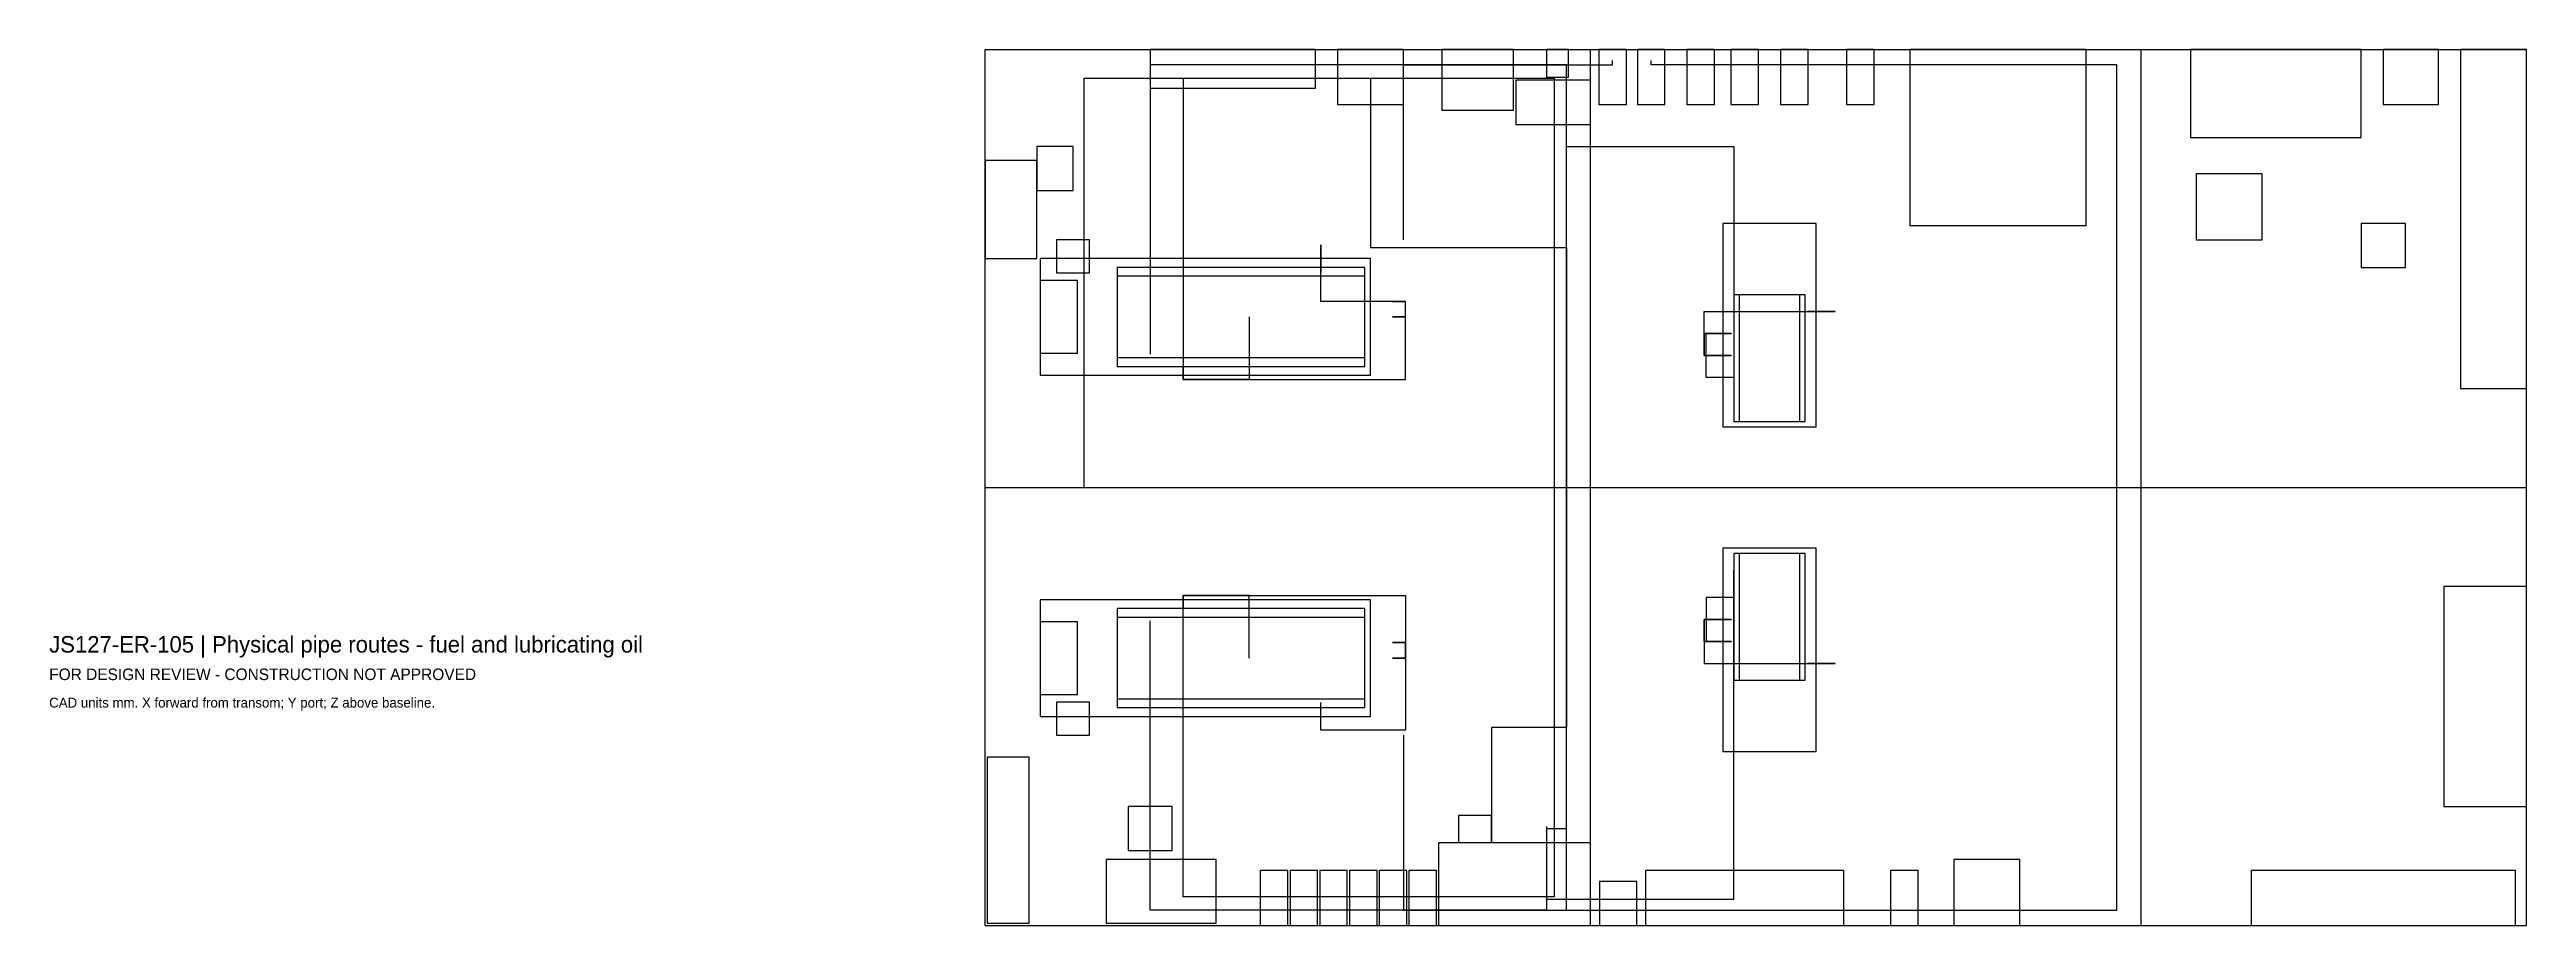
# Model space of a CAD drawing. Header units: millimetres. Extents: x 3 to 22500, y -3980 to 3980.
import ezdxf

# ---------------------------------------------------------------- set-up
doc = ezdxf.new("R2010")
doc.units = ezdxf.units.MM
for name, color, linetype in [('ANNOTATION', 7, 'Continuous'), ('CENTERLINE', 8, 'Continuous'), ('EQUIPMENT', 3, 'Continuous'), ('GEOMETRY', 7, 'Continuous'), ('PIPING', 4, 'Continuous')]:
    doc.layers.add(name, color=color, linetype=linetype)

msp = doc.modelspace()

# ---------------------------------------------------------------- linework, layer by layer
at = {"layer": 'CENTERLINE'}
msp.add_line((8500, 0), (22500, 0), dxfattribs=at)
at = {"layer": 'EQUIPMENT'}
for points in [[(10000, 3630), (11500, 3630), (11500, 3980), (10000, 3980)], [(11700, 3480), (12300, 3480), (12300, 3980), (11700, 3980)], [(12650, 3430), (13300, 3430), (13300, 3980), (12650, 3980)], [(13600, 3730), (13800, 3730), (13800, 3980), (13600, 3980)], [(14075, 3480), (14325, 3480), (14325, 3980), (14075, 3980)], [(14425, 3480), (14675, 3480), (14675, 3980), (14425, 3980)], [(14875, 3480), (15125, 3480), (15125, 3980), (14875, 3980)], [(15275, 3480), (15525, 3480), (15525, 3980), (15275, 3980)], [(15725, 3480), (15975, 3480), (15975, 3980), (15725, 3980)], [(16325, 3480), (16575, 3480), (16575, 3980), (16325, 3980)], [(16900, 2380), (18500, 2380), (18500, 3980), (16900, 3980)], [(19450, 3180), (21000, 3180), (21000, 3980), (19450, 3980)], [(21200, 3480), (21700, 3480), (21700, 3980), (21200, 3980)], [(21900, 900), (22500, 900), (22500, 3980), (21900, 3980)], [(13320, 3300), (14000, 3300), (14000, 3700), (13320, 3700)], [(8500, 2080), (8970, 2080), (8970, 2970), (8500, 2970)], [(8970, 2700), (9300, 2700), (9300, 3100), (8970, 3100)], [(19500, 2250), (20100, 2250), (20100, 2850), (19500, 2850)], [(9150, 1950), (9450, 1950), (9450, 2250), (9150, 2250)], [(15200, 550), (16050, 550), (16050, 2400), (15200, 2400)], [(21000, 2000), (21400, 2000), (21400, 2400), (21000, 2400)], [(9000, 1020), (12000, 1020), (12000, 2080), (9000, 2080)], [(9000, 1220), (9340, 1220), (9340, 1880), (9000, 1880)], [(9700, 1100), (11950, 1100), (11950, 2000), (9700, 2000)], [(9700, 1180), (11950, 1180), (11950, 1920), (9700, 1920)], [(15300, 600), (15950, 600), (15950, 1750), (15300, 1750)], [(15350, 600), (15900, 600), (15900, 1750), (15350, 1750)], [(15200, -2400), (16050, -2400), (16050, -550), (15200, -550)], [(15300, -1750), (15950, -1750), (15950, -600), (15300, -600)], [(15350, -1750), (15900, -1750), (15900, -600), (15350, -600)], [(9000, -2080), (12000, -2080), (12000, -1020), (9000, -1020)], [(9700, -2000), (11950, -2000), (11950, -1100), (9700, -1100)], [(21750, -2900), (22500, -2900), (22500, -900), (21750, -900)], [(9000, -1880), (9340, -1880), (9340, -1220), (9000, -1220)], [(9700, -1920), (11950, -1920), (11950, -1180), (9700, -1180)], [(9150, -2250), (9450, -2250), (9450, -1950), (9150, -1950)], [(8520, -3960), (8900, -3960), (8900, -2450), (8520, -2450)], [(9800, -3300), (10200, -3300), (10200, -2900), (9800, -2900)], [(12620, -3980), (14000, -3980), (14000, -3230), (12620, -3230)], [(9600, -3960), (10600, -3960), (10600, -3380), (9600, -3380)], [(11000, -3980), (11250, -3980), (11250, -3480), (11000, -3480)], [(11270, -3980), (11520, -3980), (11520, -3480), (11270, -3480)], [(11540, -3980), (11790, -3980), (11790, -3480), (11540, -3480)], [(11810, -3980), (12060, -3980), (12060, -3480), (11810, -3480)], [(12080, -3980), (12330, -3980), (12330, -3480), (12080, -3480)], [(12350, -3980), (12600, -3980), (12600, -3480), (12350, -3480)], [(14080, -3980), (14420, -3980), (14420, -3580), (14080, -3580)], [(14500, -3980), (16300, -3980), (16300, -3480), (14500, -3480)], [(16725, -3980), (16975, -3980), (16975, -3480), (16725, -3480)], [(17300, -3980), (17900, -3980), (17900, -3380), (17300, -3380)], [(20000, -3980), (22400, -3980), (22400, -3480), (20000, -3480)]]:
    msp.add_lwpolyline(points, close=True, dxfattribs=at)
at = {"layer": 'GEOMETRY'}
for p, q in [((8500, 3980), (14000, 3980)), ((8500, -3980), (8500, 3980)), ((14000, 3980), (19000, 3980)), ((14000, -3980), (14000, 3980)), ((19000, 3980), (22500, 3980)), ((19000, -3980), (19000, 3980)), ((22500, -3980), (22500, 3980)), ((8500, -3980), (14000, -3980)), ((14000, -3980), (19000, -3980)), ((19000, -3980), (22500, -3980))]:
    msp.add_line(p, q, dxfattribs=at)
at = {"layer": 'PIPING'}
for p, q in [((13780, 3840), (10000, 3840)), ((10000, 3840), (10000, 1212)), ((12300, 2250), (12300, 3840)), ((12300, 3840), (14200, 3840)), ((13780, -3840), (13780, 3840)), ((14200, 3840), (14200, 3880)), ((14200, 3880), (14200, 3880)), ((14200, 3880), (14200, 3880)), ((14550, 3840), (14550, 3880)), ((14550, 3880), (14550, 3880)), ((14550, 3880), (14550, 3880)), ((18780, 3840), (14550, 3840)), ((18780, -3840), (18780, 3840)), ((9400, 0), (9400, 3720)), ((9400, 3720), (10300, 3720)), ((9400, 0), (9400, 3720)), ((9400, 3720), (13670, 3720)), ((10300, 3720), (10300, 980)), ((12000, 3710), (12000, 3710)), ((12000, 3710), (12000, 3710)), ((12000, 3710), (12000, 2180)), ((13670, 3720), (13670, -3720)), ((13780, -3100), (13780, 3100)), ((13780, 3100), (15300, 3100)), ((15300, 3100), (15300, 750)), ((12300, 2250), (12300, 2250)), ((12300, 2250), (12300, 2250)), ((12300, 2250), (12300, 2250)), ((12300, 2250), (12300, 2250)), ((12300, 2250), (12300, 2250)), ((11550, 1690), (11550, 2205)), ((11550, 2205), (11550, 2205)), ((11550, 2205), (11550, 1955)), ((12000, 2180), (13780, 2180)), ((13780, 2180), (13780, -2180)), ((12320, 1690), (11550, 1690)), ((12320, 1690), (12200, 1690)), ((12200, 1690), (12320, 1690)), ((12320, 1550), (12320, 1690)), ((12320, 1690), (12320, 1690)), ((15030, 1200), (15030, 1600)), ((15030, 1600), (16220, 1600)), ((16220, 1600), (15970, 1600)), ((16220, 1600), (16220, 1600)), ((10900, 1550), (10900, 1550)), ((10900, 1550), (10900, 1550)), ((10900, 1550), (10900, 980)), ((12320, 1550), (12200, 1550)), ((12200, 1550), (12320, 1550)), ((12320, 980), (12320, 1550)), ((12320, 1550), (12320, 1550)), ((12320, 1550), (12320, 1550)), ((15050, 1400), (15030, 1400)), ((15030, 1400), (15030, 1400)), ((15030, 1400), (15280, 1400)), ((15280, 1400), (15030, 1400)), ((15030, 1400), (15030, 1400)), ((15030, 1400), (15030, 1200)), ((15050, 1000), (15050, 1400)), ((10000, 1212), (10000, 1212)), ((10000, 1212), (10000, 1212)), ((15030, 1200), (15280, 1200)), ((15280, 1200), (15030, 1200)), ((15030, 1200), (15030, 1200)), ((10300, 980), (10300, 1100)), ((10300, 1100), (10300, 980)), ((10300, 980), (10300, 1100)), ((10300, 980), (10300, 980)), ((10300, 980), (10300, 980)), ((10300, 980), (12320, 980)), ((10900, 980), (10300, 980)), ((10300, 980), (10300, 980)), ((15300, 1000), (15050, 1000)), ((15050, 1000), (15050, 1000)), ((15300, 750), (15300, 750)), ((15300, 750), (15300, 750)), ((9400, 0), (9400, 0)), ((9400, 0), (9400, 0)), ((9400, 0), (9400, 0)), ((15300, -3740), (15300, -750)), ((15300, -750), (15300, -750)), ((15300, -750), (15300, -750)), ((10300, -3720), (10300, -980)), ((10300, -980), (10300, -980)), ((10300, -980), (10300, -1100)), ((10300, -1100), (10300, -980)), ((10300, -980), (10300, -980)), ((10300, -980), (12320, -980)), ((10900, -980), (10300, -980)), ((10300, -980), (10300, -980)), ((10300, -980), (10300, -1100)), ((10900, -1550), (10900, -980)), ((12320, -980), (12320, -1550)), ((15300, -1000), (15050, -1000)), ((15050, -1000), (15050, -1000)), ((15050, -1000), (15050, -1400)), ((10000, -3840), (10000, -1212)), ((10000, -1212), (10000, -1212)), ((10000, -1212), (10000, -1212)), ((15030, -1400), (15030, -1200)), ((15030, -1200), (15280, -1200)), ((15280, -1200), (15030, -1200)), ((15030, -1200), (15030, -1200)), ((15030, -1200), (15030, -1600)), ((10900, -1550), (10900, -1550)), ((10900, -1550), (10900, -1550)), ((12320, -1410), (12200, -1410)), ((12200, -1410), (12320, -1410)), ((12320, -1550), (12200, -1550)), ((12200, -1550), (12320, -1550)), ((12320, -1550), (12320, -1410)), ((12320, -1410), (12320, -1410)), ((12320, -1410), (12320, -2205)), ((12320, -1550), (12320, -1550)), ((12320, -1550), (12320, -1550)), ((15050, -1400), (15030, -1400)), ((15030, -1400), (15030, -1400)), ((15030, -1400), (15280, -1400)), ((15280, -1400), (15030, -1400)), ((15030, -1400), (15030, -1400)), ((15030, -1600), (16220, -1600)), ((16220, -1600), (15970, -1600)), ((16220, -1600), (16220, -1600)), ((11550, -2205), (11550, -1955)), ((12320, -2205), (11550, -2205)), ((11550, -2205), (11550, -2205)), ((13780, -2180), (13100, -2180)), ((13100, -2180), (13100, -2980)), ((12300, -2250), (12300, -2250)), ((12300, -2250), (12300, -2250)), ((12300, -2250), (12300, -2250)), ((12300, -2250), (12300, -2250)), ((12300, -2250), (12300, -2250)), ((12300, -2250), (12300, -3840)), ((13100, -2980), (12800, -2980)), ((12800, -2980), (12800, -2980)), ((12800, -2980), (12800, -3230)), ((13100, -2980), (13100, -2980)), ((13100, -2980), (13100, -3230)), ((13100, -3230), (13100, -2980)), ((13100, -2980), (13100, -2980)), ((13600, -3080), (13600, -3080)), ((13600, -3080), (13600, -3080)), ((13600, -3080), (13600, -3840)), ((13600, -3080), (13600, -3080)), ((13600, -3080), (13600, -3080)), ((13600, -3080), (13600, -3840)), ((13600, -3080), (13600, -3080)), ((13600, -3080), (13600, -3080)), ((13600, -3080), (13600, -3100)), ((13600, -3080), (13600, -3080)), ((13600, -3080), (13600, -3080)), ((13600, -3080), (13600, -3740)), ((13600, -3100), (13780, -3100)), ((13670, -3720), (10300, -3720)), ((13600, -3740), (15300, -3740)), ((13600, -3840), (10000, -3840)), ((12300, -3840), (18780, -3840)), ((13600, -3840), (13780, -3840))]:
    msp.add_line(p, q, dxfattribs=at)

# ---------------------------------------------------------------- texts
at = {"layer": 'ANNOTATION'}
for s, height, p in [('JS127-ER-105 | Physical pipe routes - fuel and lubricating oil', 150, (0, -1500)), ('FOR DESIGN REVIEW - CONSTRUCTION NOT APPROVED', 105, (0, -1750)), ('CAD units mm. X forward from transom; Y port; Z above baseline.', 90, (0, -2000))]:
    msp.add_text(s, height=height, dxfattribs=at).set_placement(p)

doc.saveas('drawing.dxf')
